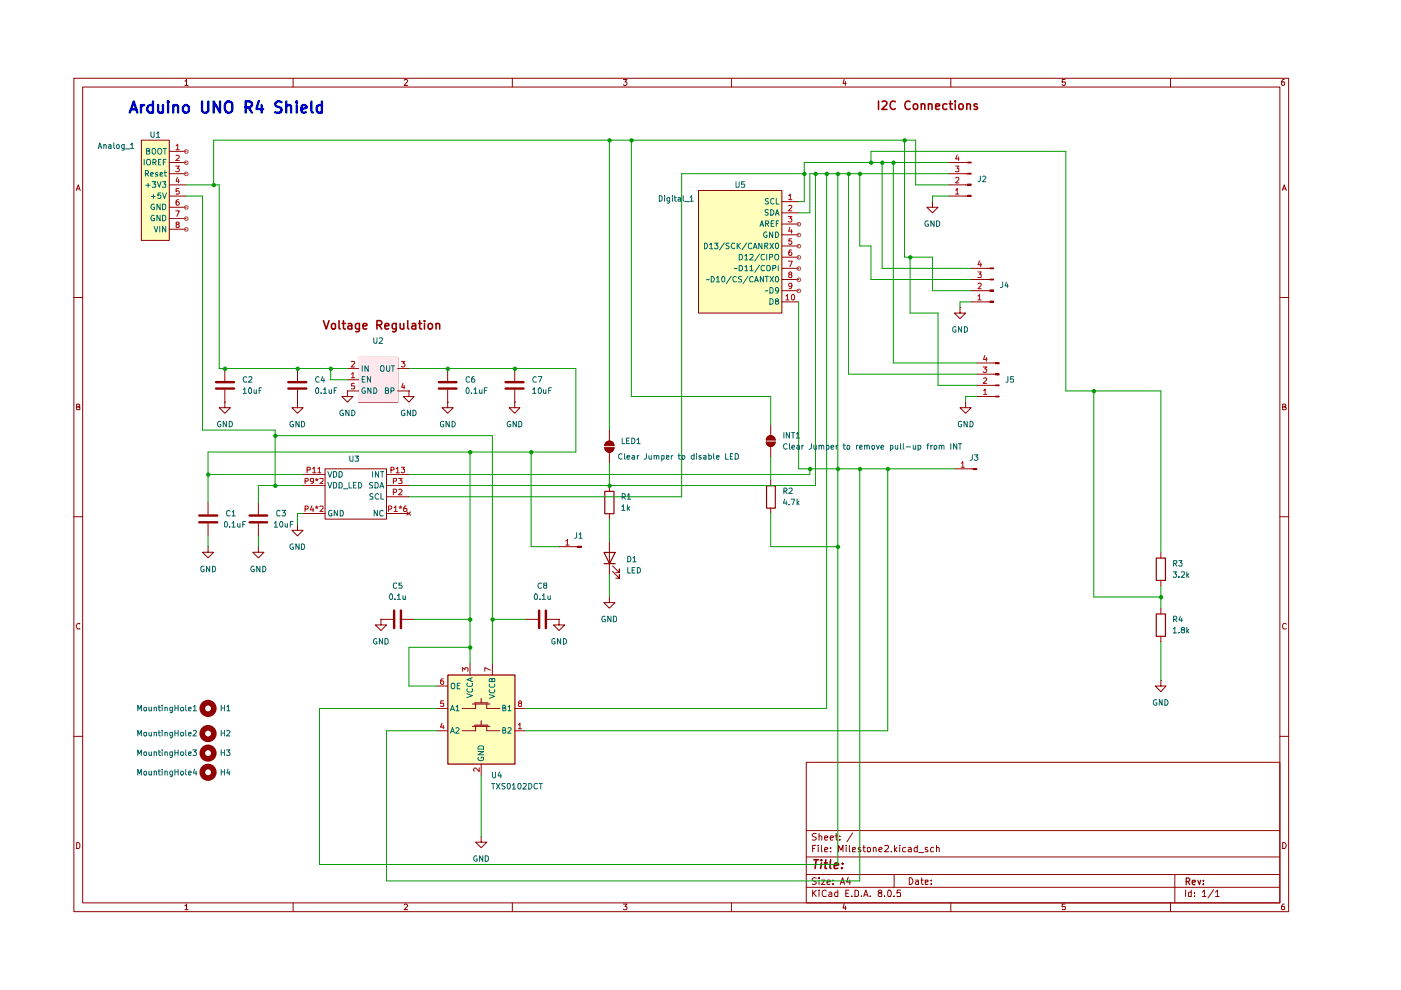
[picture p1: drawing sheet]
<svg xmlns="http://www.w3.org/2000/svg" width="297mm" height="210mm" viewBox="0 0 297 210" stroke-linecap="round" stroke-linejoin="round" font-family="sans-serif">
<g fill="none" stroke="#910000" stroke-width=".21">
<path d="M15.7 16.6h257.5v176.7h-257.5zM17.5 18.5h253.9v172.9h-253.9zM39.2 17.2h.2l.1-.4v1.3M39.2 18.1h.7M62.1 16.6v1.9M85.7 17l.2-.2h.3l.2 .3-.7 1h.7M108.6 16.6v1.9M132.2 16.8h.7l-.4 .6 .4 .1v.4l-.2 .2h-.4l-.1-.2M155.1 16.6v1.9M179 16.8l-.3 .9h.7M179.2 17.3v.8M201.6 16.6v1.9"/>
<path d="M225.8 16.8h-.6v.6h.6l.1 .1-.1 .5-.4 .1-.2-.2M248.2 16.6v1.9M272.3 16.8h-.3a.93 .93 0 0 0-.2 1.2h.5l.1-.5-.1-.1h-.5l-.1 .1M16.2 40.4l.4-1.2 .4 1.2M16.3 40h.5M271.9 40.4l.4-1.2 .4 1.2M272 40h.6M15.7 63.1h1.8M271.4 63.1h1.8M16.3 86.3h.4l.2-.3-.1-.2-.5-.1v1.2h.5l.1-.5-.2-.1M271.9 86.3l.6-.1v-.4l-.6-.1v1.2h.6l.2-.4-.3-.2M15.7 109.6h1.8"/>
<path d="M271.4 109.6h1.8M16.9 132.3l-.1-.1a.66 .66 0 0 0-.6 .4 .66 .66 0 0 0 .2 .7h.5M272.7 132.3l-.4-.1-.4 .3v.6l.2 .2h.6M15.7 156.1h1.8M271.4 156.1h1.8M16.3 178.6h.3l.3 .4v.6l-.3 .3h-.3zM170.9 161.6h100.5v29.8h-100.5zM170.9 176.1h100.5M172.3 179.9h.4M173 179.2h-.7v1.4M173.1 176.8l-.6-.1-.3 .3 .1 .3 .7 .2 .1 .2a.51 .51 0 0 1-.4 .4 .51 .51 0 0 1-.5 0M173.5 179.2v.1"/>
<path d="M173.5 179.7v.9M173.7 177.3l.3-.1 .2 .2v.7M173.7 176.7v1.4M174.2 179.2v1.2l.1 .2M174.8 177.6l.7-.1-.1-.2-.4-.1-.2 .2 .1 .7h.5M176 177.6l.7-.1-.1-.2-.4-.1-.2 .2 .1 .7h.5M176.1 179.7v.2M177 177.2h.6M177.3 176.7v1.2l.3 .2M178.1 178v.1M178.1 177.3v.1M179.4 179.2v.1"/>
<path d="M179.4 179.7v.9M180.1 179.2v1.2l.2 .2M180.8 176.6l-1.2 1.9M182.5 179.7h-.4l-.2 .2 .2 .3 .4 .1v.3h-.6M183 179.7h.5M183.1 179.2v1.2l.1 .2h.3M183.9 179.8l.2-.1h.4v.9l-.6-.1zM185.2 179.8l.2-.1h.3l.1 .9M185.2 179.7v.9M187.5 179.3l.6-.1 .3 .3-.1 .3-.8 .8h.9M189.7 179.2v1.4M190.2 179.7l-.5 .6"/>
<path d="M190.8 179.2v.1M190.8 179.7v.9M192 179.7h-.4a.59 .59 0 0 0-.1 .9h.5M192.6 179.7h.4l.2 .2v.7h-.6v-.4l.6-.2M194.5 179.2v1.4l-.6-.1a.6 .6 0 0 1 .2-.8h.4M196.7 179.7h-.5v.4l.6 .2-.1 .3h-.5M198 179.7h-.5a.59 .59 0 0 0-.1 .9h.6M198.5 179.8l.2-.1h.4v.9M198.5 179.2v1.4M271.9 178.6a.65 .65 0 0 1 .8 .7 .65 .65 0 0 1-.8 .6zM39.2 192h.2l.1-.3v1.2M39.2 192.9h.7"/>
<path d="M62.1 191.4v1.9M85.7 191.9l.2-.2h.3l.2 .2-.7 1h.7M108.6 191.4v1.9M132.2 191.7h.7l-.4 .5 .4 .2v.3l-.1 .2-.6-.1M155.1 191.4v1.9M170.9 188.1h100.5M170.9 185.4h100.5M170.9 181.7h100.5M172.3 188.7v1.4M172.5 189.3l.6 .8M173.1 186.2l-.6-.1-.3 .3 .3 .4 .6 .3a.51 .51 0 0 1-.4 .4 .51 .51 0 0 1-.5 0M173.1 188.7l-.8 .8"/>
<path d="M173.7 188.7v.2M173.7 186.1v.2M173.7 186.6v.9M173.7 189.1v1M174.2 186.6h.7l-.7 .9h.7M174.8 180.2l.7-.2-.1-.3h-.4l-.2 .2 .1 .7h.5M175.2 188.9l-.4-.2-.5 .4 .1 .8 .2 .2 .6-.1M175.3 187l.7-.1-.1-.3h-.5l-.1 .2 .1 .7h.5M175.8 189.2l.4-.1 .2 .3v.7h-.6l-.1-.4 .7-.2M176.1 180.5v.1M176.6 187.4v.1M176.6 186.6v.2"/>
<path d="M177.6 188.7v1.4h-.6v-.9h.6M177.8 180.6v-1.4l.5 1.1 .4-1.1v1.4M178.1 187.5l.5-1.4 .5 1.4M178.3 187.1h.6M179 191.6l-.3 .9h.7M179.2 192.1v.8M179.3 189.4h.5M179.8 186l-.3 1h.8M180 188.7h-.7v1.4h.7M180.2 186.6v.9M180.6 190v.1M180.8 180.2l.6-.2v-.3h-.6v.9h.6"/>
<path d="M181.3 188.7h.3l.4 .4v.6l-.2 .4h-.5zM182.6 190v.1M183.1 190.1l.5-1.4 .5 1.4M183.2 189.7h.7M184.5 190v.1M186.4 180.2l.6-.2-.1-.3h-.5v.7v.2h.5M186.4 189.3l-.2-.3 .2-.3 .5 .1v.3l-.7 .5 .2 .5h.5v-.6l-.2-.2M187.5 190v.1M188.2 189l.3-.3a.78 .78 0 0 1 .6 .6 .78 .78 0 0 1-.3 .8l-.5-.1zM189 180.5v.1M189.6 190v.1M189.6 185.4v2.7"/>
<path d="M189.7 180.1l.5 .5M190.9 188.7h-.7v.7l.1-.2 .5 .1 .1 .7h-.7M192.8 186.1a.72 .72 0 0 1 .8 .7 .72 .72 0 0 1-.8 .7zM194.1 186.6h.5l.1 .9M194.7 186.9h-.4l-.2 .3 .2 .3h.4M194.8 180.8h1M195.2 186.6h.5M195.4 186.1v1.2l.3 .2M196.2 187l.6-.1v-.3h-.6v.9h.6M197.4 187.4v.1M197.4 186.6v.2M201.6 191.4v1.9"/>
<path d="M225.8 191.7h-.6v.6l.6-.1 .1 .2-.1 .5-.6-.1M248.2 191.4v1.9M249.1 185.4v6M251.4 188.7v1.4M252.6 188.7v1.4h-.5l-.1-.8 .2-.2 .4 .1M253.2 190v.1M253.2 189.2v.2M254.9 189.1l.5-.4v1.4M254.9 190.1h.8M257.3 188.6l-1.2 1.8M257.7 189.1l.4-.4v1.4M257.7 190.1h.8"/>
<path d="M272.3 191.7h-.3a.93 .93 0 0 0-.2 1.2h.5l.1-.5-.1-.2h-.5l-.1 .2"/>
</g>
<path d="M251.5 186.9h.5l.3-.3v-.2l-.3-.3h-.5v1.5M251.8 186.9l.5 .7M252.8 187.1l.6-.1v-.4h-.5l-.1 .2 .1 .7h.5M254 186.6l.3 1 .3-1M255.1 187.4v.2M255.1 186.6v.2" fill="none" stroke="#910000" stroke-width=".25"/>
<path d="M172.6 182.3h1M173.1 182.3l-.3 1.8M174.2 182.3v.2M174.2 183l-.2 1.1M174.8 183h.6M175.1 182.3l-.2 1.8h.4M176.1 182.3l-.2 1.6 .3 .2M176.9 183.6l.9-.2-.1-.4h-.7l-.1 .9 .1 .2h.6M178.5 184v.1M178.6 183v.2" fill="none" stroke="#910000" stroke-width=".34"/>
<g fill="#ffb">
<path d="M30 29.7h5.9v21.3h-5.9z"/>
<path d="M94.9 143.1h14.2v18.9h-14.2z"/>
<path d="M148.1 40.4h17.7v26h-17.7z"/>
</g>
<path d="M128.2 94.9a.97 .97 0 0 0 1 1 .97 .97 0 0 0 1-1" fill="none" stroke="#910000" stroke-width=".21"/>
<path d="M128.2 94.9h2a.97 .97 0 0 1-1 1 .97 .97 0 0 1-1-1z" fill="#910000"/>
<path d="M128.2 94.9h1.9M128.2 94.5h1.9M128.2 94.5a.97 .97 0 0 1 1-1 .97 .97 0 0 1 1 1" fill="none" stroke="#910000" stroke-width=".21"/>
<path d="M128.5 93.8a.97 .97 0 0 1 1.1-.2 .97 .97 0 0 1 .6 .9h-2z" fill="#910000"/>
<g fill="none" stroke="#910000" stroke-width=".21">
<path d="M63.1 78.1v2.7M76 75.8h8.3v9.5h-8.3zM94.9 78.1v2.7M109.1 78.1v2.7M63.1 82.6v2.7M73.7 82.9v1.2h1.1l-1.1 1.2-1.2-1.2h1.2M73.7 82.9h.1M86.7 82.9v1.2h1.1l-1.1 1.2-1.2-1.2h1.2M86.7 82.9h.1M94.9 85.3v1.1h1.2l-1.2 1.2-1.2-1.2h1.2M94.9 85.3h.1M94.9 82.6v2.7"/>
<path d="M109.1 85.3v1.1h1.1l-1.1 1.2-1.2-1.2h1.2M109.1 85.3h.1M109.1 82.6v2.7M129.2 91.2v2.3M129.2 95.8v2.4"/>
</g>
<path d="M61.1 82.4h3.8M61.1 81h3.8M93 82.4h3.8M93 81h3.8M107.2 82.4h3.8M107.2 81h3.8" fill="none" stroke="#910000" stroke-width=".51"/>
<path d="M76 75.8h8.3v9.5h-8.3z" fill="#ffe8ed"/>
<g fill="none" stroke="#910000" stroke-width=".21">
<path d="M197.7 42.8v1.1h1.2l-1.2 1.2-1.2-1.2h1.2M197.7 42.8h.1M209.5 56.9h.4M209.5 59.3h.4M209.9 56.8h.8v.2h-.8zM73.7 78.1h2.3M84.3 78.1h2.4M209.5 61.6h.4M209.5 64h.4M68.9 99.4h13.1v10.7h-13.1zM73.7 80.5h2.3M73.7 82.9h2.3"/>
<path d="M84.3 82.9h2.4M44.1 115.9v1.2h1.2l-1.2 1.2-1.2-1.2h1.2M44.1 115.9h.1M54.8 115.9v1.2h1.2l-1.2 1.2-1.2-1.2h1.2M54.8 115.9h.1M63.1 111.3v1.1h1.2l-1.2 1.2-1.2-1.2h1.2M63.1 111.3h.1M64.3 108.9h4.6M64.3 100.6h4.6M64.3 103h4.6M82 108.9h4.7M82 100.6h4.7"/>
<path d="M82 105.3h4.7M82 103h4.7M86.3 108.5l.7 .7M87 108.5l-.7 .7"/>
</g>
<g fill="none" stroke="#006665" stroke-width=".21">
<path d="M76.8 77.6v1.1M77.4 79.8h-.6v1.2h.6M78.1 77.6v1.1l-.7-1.1v1.1M78.6 79.8v1.2l-.7-1.2v1.2M80.7 77.7l.2-.1h.4a.86 .86 0 0 1-.1 1.1l-.5-.1zM82 77.6v.9l.2 .2 .4-.2v-.9M83 77.6h.7M83.3 77.6v1.1M69.5 100l.4 1.2 .5-1.2M70.7 100h.5l.2 .2v.6l-.4 .4h-.3zM71.9 100h.5l.2 .2v.6l-.4 .4h-.3zM76.8 80.4h.4"/>
<path d="M77.4 82.3l-.1-.1a.66 .66 0 0 0-.6 .5 .66 .66 0 0 0 .3 .7l.5-.1v-.4h-.3M78.7 82.2v1.2l-.7-1.2v1.2M79 100v1.2M79.2 82.2a.66 .66 0 0 1 .7 .4 .66 .66 0 0 1-.2 .8h-.5zM80.3 100v1.2l-.7-1.2v1.2M80.7 100h.7M81 100v1.2M81.7 82.8l.6-.1 .1-.2-.3-.3h-.4v1.2h.6l.1-.5-.3-.1M82.9 82.9l.6-.1v-.5l-.6-.1v1.2M69.5 102.3l.4 1.2 .5-1.2M70.4 108.3l-.4-.1-.3 .3v.6l.1 .3h.6v-.5h-.2M70.7 102.3l.5 .1 .2 .2v.6l-.2 .3h-.5z"/>
<path d="M71.5 108.2v1.2l-.6-1.2v1.2M71.9 102.3l.5 .1 .2 .2v.6l-.2 .3h-.5zM72.1 108.2a.66 .66 0 0 1 .7 .4 .66 .66 0 0 1-.2 .8h-.5zM72.8 103.6h.9M74 102.3v1.2h.6M74.9 102.9h.5M75.5 102.3h-.6v1.2h.6M76 102.3a.66 .66 0 0 1 .7 .4 .66 .66 0 0 1-.2 .8h-.5zM79 102.4l-.4-.1-.3 .2 .1 .3 .6 .2v.4l-.7 .1M79.1 104.7h-.6v.5l.5 .1 .1 .4-.1 .1h-.6M79.5 102.3l.5 .1 .2 .2v.6l-.2 .3h-.5zM80 108.2v1.2l-.7-1.2v1.2"/>
<path d="M80.3 104.8l-.3-.2a.67 .67 0 0 0-.5 .6 .67 .67 0 0 0 .3 .6l.5-.1M80.5 103.5l.4-1.2 .5 1.2M80.7 103.1h.5M80.8 104.6v1.2h.6M81.2 108.4l-.3-.2-.4 .3v.6l.2 .3 .5-.1"/>
</g>
<g fill="none" stroke="#b90000" stroke-width=".21">
<path d="M74.5 79.3l.3-.3v1.1M74.5 76.7l.6-.1 .1 .4-.8 .8h.8M85.1 76.6h.8l-.5 .4 .4 .1 .1 .5-.3 .2h-.3l-.2-.2M65.1 99.7l.7-.1v-.5h-.7v1.1M66.3 99.4l.3-.3v1.1M67.4 99.4l.3-.3v1.1M74.5 80.1h.7M75.1 81.3h-.5l-.1 .6 .6-.1v.7l-.6-.1M82.9 99.7l.6-.1 .1-.4-.2-.1h-.5v1.1M84 99.4l.3-.3v1.1M85.1 99.1h.7l-.4 .4 .4 .1v.5l-.2 .1h-.3l-.2-.1M85.4 81.3l-.2 .8h.7"/>
<path d="M85.7 81.7v.8M64.7 107.9h.6v-.5l-.6-.1v1.2M64.7 102l.6-.1v-.5h-.6v1.1M66.1 107.3l-.3 .8h.7M66.3 100.2h.7M66.4 107.7v.8M66.5 101.9l-.1 .2h-.4l-.2-.2v-.3l.2-.2 .5 .1v.8l-.2 .2h-.3M66.9 107.4l.2 .2 .4-.2M66.9 101.6h.6M67 107.8l.1-.2 .2 .2M67 101.9l.1-.2 .2 .2M67.1 101.4v.3"/>
<path d="M67.1 107.3v.3M67.4 100.2h.7M67.8 107.4l.2-.1h.3l.2 .1v.4l-.7 .7h.7M67.8 101.5h.7v.4l-.7 .6h.7M82.4 107.9h.5l.2-.1v-.4l-.2-.1h-.5v1.2M83.4 104.4h.5l.2-.2v-.3l-.2-.2h-.5v1.2M83.4 102l.7-.1v-.4l-.7-.1v1.1M83.6 107.6l.3-.3v1.2M83.6 108.5h.6M84 100.2h.7M84.5 101.4h.8l-.5 .5h.4l.1 .5-.2 .1-.6-.1M84.6 107.4l.3 .2 .3-.2"/>
<path d="M84.6 103.9l.4-.2 .3 .4-.8 .8h.8M84.8 107.8l.1-.2 .2 .2M84.9 107.3v.3M86.1 107.3l-.3 .1-.2 .2v.8l.5 .1 .2-.2v-.4l-.2-.1h-.4l-.1 .1"/>
</g>
<path d="M209.9 56.8h.8v.2h-.8z" fill="#910000"/>
<path d="M209.9 59.2h.8v.2h-.8z" fill="none" stroke="#910000" stroke-width=".21"/>
<path d="M209.9 59.2h.8v.2h-.8z" fill="#910000"/>
<path d="M209.9 61.5h.8v.2h-.8z" fill="none" stroke="#910000" stroke-width=".21"/>
<path d="M209.9 61.5h.8v.2h-.8z" fill="#910000"/>
<path d="M209.9 63.8h.8v.3h-.8z" fill="none" stroke="#910000" stroke-width=".21"/>
<path d="M209.9 63.8h.8v.3h-.8z" fill="#910000"/>
<path d="M204.7 34.5h.4M204.7 36.8h.4M204.7 39.2h.4M205.1 34.4h.8v.1h-.8zM204.7 41.6h.4M205.9 59.3h3.6M205.9 56.9h3.6M203.5 65.2v1.2h1.2l-1.2 1.2-1.1-1.2h1.1M203.5 65.2h.1M205.9 64h3.6M205.9 61.6h3.6" fill="none" stroke="#910000" stroke-width=".21"/>
<path d="M207.3 57.7h.7l-.3 .5 .3 .1v.5h-.7M207.7 55.3l-.4 .8h.8M207.9 55.7v.9M207.3 62.7h.2l.2-.3v1.2M207.3 60.2l.2-.2h.4l.1 .2v.3l-.7 .7h.7M207.3 63.6h.7" fill="none" stroke="#b90000" stroke-width=".21"/>
<path d="M205.1 34.4h.8v.1h-.8z" fill="#910000"/>
<path d="M205.1 36.7h.8v.2h-.8z" fill="none" stroke="#910000" stroke-width=".21"/>
<path d="M205.1 36.7h.8v.2h-.8z" fill="#910000"/>
<path d="M205.1 39h.8v.3h-.8z" fill="none" stroke="#910000" stroke-width=".21"/>
<path d="M205.1 39h.8v.3h-.8z" fill="#910000"/>
<path d="M205.1 41.4h.8v.3h-.8z" fill="none" stroke="#910000" stroke-width=".21"/>
<path d="M205.1 41.4h.8v.3h-.8z" fill="#910000"/>
<path d="M201.2 39.2h3.5M201.2 36.8h3.5M201.2 34.5h3.5M201.2 41.6h3.5M210.7 77h.4M210.7 79.3h.4M211.1 76.9h.7v.2h-.7zM210.7 81.7h.4M210.7 84.1h.4" fill="none" stroke="#910000" stroke-width=".21"/>
<path d="M202.6 37.8l.2-.2h.3l.2 .2v.3l-.7 .7h.7M202.6 35.2h.7l-.4 .5 .4 .1v.5h-.7M202.9 32.9l-.3 .8h.8M203.2 33.3v.7M202.6 40.3h.2l.1-.3v1.1M202.6 41.1h.7" fill="none" stroke="#b90000" stroke-width=".21"/>
<path d="M211.1 76.9h.7v.2h-.7z" fill="#910000"/>
<path d="M211.1 79.2h.7v.3h-.7z" fill="none" stroke="#910000" stroke-width=".21"/>
<path d="M211.1 79.2h.7v.3h-.7z" fill="#910000"/>
<path d="M211.1 81.6h.7v.2h-.7z" fill="none" stroke="#910000" stroke-width=".21"/>
<path d="M211.1 81.6h.7v.2h-.7z" fill="#910000"/>
<path d="M211.1 84h.7v.2h-.7z" fill="none" stroke="#910000" stroke-width=".21"/>
<path d="M211.1 84h.7v.2h-.7z" fill="#910000"/>
<path d="M207.1 79.3h3.6M207.1 77h3.6M162.5 93.7a.93 .93 0 0 0 .9 1 .93 .93 0 0 0 .9-1M207.1 84.1h3.6M207.1 81.7h3.6M80.8 131.3v1.2h1.2l-1.2 1.2-1.2-1.2h1.2M80.8 131.3h.1M102 177.4v1.2h1.2l-1.2 1.1-1.2-1.1h1.2M102 177.4h.1" fill="none" stroke="#910000" stroke-width=".21"/>
<path d="M208.4 77.8h.8l-.4 .4 .4 .3-.1 .4-.5 .1-.2-.2M208.8 75.4l-.3 .8h.8M209.1 75.8v.8M208.5 82.8l.4-.3v1.2M208.5 80.3l.5-.2 .2 .3-.8 .9h.8M208.5 83.7h.7" fill="none" stroke="#b90000" stroke-width=".21"/>
<g fill="none" stroke="#910000" stroke-width="1.2">
<circle cx="44.1" cy="150.2" r="1.23"/>
<circle cx="44.1" cy="159.7" r="1.23"/>
<circle cx="44.1" cy="155.5" r="1.23"/>
<circle cx="44.1" cy="163.7" r="1.23"/>
</g>
<path d="M162.5 93.7h1.8a.93 .93 0 0 1-.9 1 .93 .93 0 0 1-.9-1z" fill="#910000"/>
<path d="M162.5 93.7h1.8M162.7 92.6a.93 .93 0 0 1 1.1-.2 .93 .93 0 0 1 .5 .9h-1.8z" fill="none" stroke="#910000" stroke-width=".21"/>
<path d="M162.7 92.6a.93 .93 0 0 1 1.1-.2 .93 .93 0 0 1 .5 .9h-1.8z" fill="#910000"/>
<g fill="none" stroke="#910000" stroke-width=".21">
<path d="M30 29.7h5.9v21.3h-5.9zM35.9 32.1h3.6M35.9 34.5h3.6M35.9 36.8h3.6M35.9 39.2h3.6M35.9 41.6h3.6M35.9 43.9h3.6M35.9 46.3h3.6M35.9 48.6h3.6M47.7 78.1v2.7M47.7 85.3v1.1h1.2l-1.2 1.2-1.2-1.2h1.2M47.7 85.3h.1"/>
<path d="M47.7 82.6v2.7M63.1 85.3v1.1h1.2l-1.2 1.2-1.2-1.2h1.2M63.1 85.3h.1M163.4 90v2.4M163.4 94.7v2.3M44.1 106.5v2.6M44.1 111v2.6M54.8 106.5v2.6M54.8 111v2.6M122.1 115.9h.3M122.4 115.8h.9v.3h-.9zM163.4 101.8v1.2"/>
<path d="M163.4 107.7v1.2M80.8 131.3h2.5M85.3 131.3h2.5"/>
</g>
<g fill="none" stroke="#006665" stroke-width=".21">
<path d="M30.6 33.8v1.2M30.8 36.8l.6-.1v-.5h-.6v1.1M30.9 39.3h.9M31.1 32h.5l.1-.3-.1-.2h-.5v1.2h.5l.1-.2v-.3l-.2-.2M31.1 36.8l.4 .5M31.2 33.9h.5a.87 .87 0 0 1 0 1.1h-.5a.87 .87 0 0 1 0-1.1zM31.4 38.9v.8M31.9 37l.6-.2-.2-.2-.4 .1v.5l.1 .1h.4M32.3 31.7l.1-.2h.5a.86 .86 0 0 1-.1 1.2l-.5-.2zM32.3 38.5h.7l-.4 .5h.3l.1 .2-.1 .5-.6-.1M32.4 34.5h.5l.2-.5-.2-.2h-.5v1.2M32.7 34.5l.4 .5"/>
<path d="M33.4 38.5l.4 1.2 .3-1.2M33.4 36.7l-.3-.1-.2 .1 .2 .3h.3v.3h-.5M33.6 31.5h.5a.77 .77 0 0 1-.1 1.2l-.4-.1a.87 .87 0 0 1 0-1.1zM33.6 34.4h.4M34 37l.5-.2v-.1h-.5v.6h.5M34.1 33.8h-.5v1.2h.5M34.5 38.5h.6l-.3 .5 .3 .1v.5h-.6M34.6 31.5h.7M34.6 34.4h.5M34.8 36.6h.5M35 36.2v1l.1 .1h.2M35 31.5v1.2"/>
<path d="M35.2 33.8h-.6v1.2M32.1 41.7h.8M32.5 41.2v.9M32.7 43.3h-.3a.61 .61 0 0 0-.4 .6 .61 .61 0 0 0 .5 .5h.3v-.5h-.3M32.7 45.7l-.3-.1a.61 .61 0 0 0-.4 .7 .61 .61 0 0 0 .5 .5l.3-.1v-.4h-.3M32.7 48l.4 1.2 .3-1.2M33.9 48v1.2M34 43.3v1.1l-.7-1.1v1.1M34 45.6v1.2l-.7-1.2v1.2M34.1 40.9h-.6l-.1 .6 .2-.2h.4l.1 .2v.5h-.7M34.5 40.9l.4 1.2 .4-1.2M34.5 43.3h.3l.3 .2v.7l-.3 .2h-.3z"/>
<path d="M34.5 45.6h.3l.3 .3v.7l-.3 .2h-.3zM35.1 48v1.2l-.6-1.2v1.2"/>
</g>
<path d="M37.3 35.2h.7l-.4 .5 .4 .2v.3l-.2 .2-.5-.1M37.3 30.9l.4-.3v1.1M37.3 33l.5-.1 .2 .4-.7 .7h.7M37.3 31.7h.7M37.6 37.6l-.3 .8h.7M37.8 38v.8M37.9 40h-.6v.6l.5-.1 .2 .1v.4l-.2 .1h-.5M37.3 44.7h.7l-.5 1.2M37.5 47.6l-.2-.1v-.3h.6v.3l-.6 .2v.5l.2 .1 .4-.1 .1-.2-.2-.4M37.8 42.3l-.5 .3v.8h.6l.1-.4-.2-.2h-.3l-.2 .2" fill="none" stroke="#b90000" stroke-width=".21"/>
<path d="M45.8 82.4h3.8M45.8 81h3.8M42.2 110.7h3.9M42.2 109.3h3.9M52.9 110.7h3.7M52.9 109.3h3.7M83.6 129.5v3.7M85 129.5v3.7" fill="none" stroke="#910000" stroke-width=".51"/>
<path d="M162.5 103h1.9v4.7h-1.9z" fill="none" stroke="#910000" stroke-width=".25"/>
<path d="M122.4 115.8h.9v.3h-.9z" fill="#910000"/>
<g fill="none" stroke="#910000" stroke-width=".21">
<path d="M204.7 85.3v1.1h1.2l-1.2 1.2-1.2-1.2h1.2M204.7 85.3h.1M205.9 99.4h.4M206.3 99.3h.8v.3h-.8zM118.5 115.9h3.6M129.2 103v1.1M129.2 108.9v1.2M129.2 114.8v7M129.9 120l1.4 1.4v-.8v.8h-.7M111.4 131.3h2.6M115.9 131.3h2.6M118.5 131.3v1.2h1.2l-1.2 1.2-1.2-1.2h1.2"/>
<path d="M118.5 131.3h.1M129.2 126.6v1.2h1.2l-1.2 1.1-1.2-1.1h1.2M129.2 126.6h.1M129.9 121.2l1.4 1.4v-.8v.8h-.7M246.1 128.9v1.2M246.1 134.9v1.2M92.5 154.9h2.4M92.5 150.2h2.4M92.5 145.5h2.4M99.7 140.7v2.4M100.2 154h3.7M100.2 149.3h3.7"/>
<path d="M100.6 153.8h2.9M100.6 149h2.9M100.8 154v.9h-2.8M100.8 149.3v.9h-2.8M102 148.1v.9M102 152.8v1M103.2 154v.9h2.8M103.2 149.3v.9h2.8M104.4 140.7v2.4M109.1 154.9h2.3M109.1 150.2h2.3M246.1 144.3v1.2h1.1l-1.1 1.1-1.2-1.1h1.2"/>
<path d="M246.1 144.3h.1M102 162v2.3"/>
</g>
<path d="M120 114.7l.3-.3v1.2M120 115.6h.6M93.7 153.3l-.3 .9h.7M94 143.9l-.4 .1a.82 .82 0 0 0 0 1.1l.5-.2v-.5h-.5l-.2 .2M94 153.8v.7M94.1 148.6h-.6l-.1 .6 .6-.1 .1 .6h-.7M98 142.3v-.7l.6 .4 .1-.4h.4l.1 .1-.1 .6M104 142.1l-1.2-.5v.7M109.9 153.7h.2l.1-.4v1.2M109.9 154.5h.7M110.2 149.1l-.3-.3 .3-.2h.2l.2 .4-.4 .1-.3 .3 .2 .4 .5-.1v-.4l-.2-.2M101.6 162.8v.8l-.8-.8-.4 .3 .2 .4" fill="none" stroke="#b90000" stroke-width=".21"/>
<path d="M128.1 117.1h2.3l-1.2 2.4zM128.1 119.5h2.3M128.2 104.2h2v4.7h-2zM245.2 130.2h1.9v4.7h-1.9zM95 143.1h14.2v18.9h-14.2z" fill="none" stroke="#910000" stroke-width=".25"/>
<g fill="none" stroke="#006665" stroke-width=".21">
<path d="M95.5 155.4l.4-1.1 .5 1.1M95.5 150.7l.4-1.2 .5 1.2M95.7 145l.1-.1h.5a.86 .86 0 0 1-.1 1.1l-.5-.1zM95.7 155.1h.5M95.7 150.4h.5M96.7 154.4l.4-.1 .3 .3-.8 .8h.8M96.7 149.9l.3-.4v1.2M96.7 150.7h.7M96.9 145.4h.5M97.5 144.9h-.6v1.1h.6M99 147.1l1.2 .4-1.2 .4M99.1 146l-.1 .4 .3 .3h.6l.3-.1-.1-.6"/>
<path d="M99.1 144.9l-.1 .3 .3 .3h.6l.3-.1-.1-.5M99.8 143.8v.6M100.2 143.7l-1.2 .4 1.2 .4M101.3 159.3h1.2l-1.2 .7h1.2M101.4 158.3l.3-.1h.6l.2 .1v.5h-1.2zM103.7 147.2l1.2 .5-1.2 .4M103.8 146.2a.45 .45 0 0 0 .2 .7h.6a.45 .45 0 0 0 .2-.7M103.8 145a.45 .45 0 0 0 .2 .7h.6a.45 .45 0 0 0 .2-.7M104.3 144.1l.1-.3h.4l.1 .2v.5h-1.2l.1-.6 .3-.1 .2 .3v.4M106.6 154.9l.5-.1v-.5h-.5v1.1h.4l.3-.4-.4-.1M106.6 150.1l.5-.1v-.4l-.5-.1v1.2h.5l.2-.3-.4-.3M107.7 154.4l.4-.1 .3 .3-.8 .8h.8"/>
<path d="M107.7 149.9l.3-.4v1.2M107.7 150.7h.7M101.4 160.6l-.1 .1a.66 .66 0 0 0 .5 .6 .66 .66 0 0 0 .7-.3l-.1-.5h-.4v.3"/>
</g>
<path d="M114.3 129.5v3.7M115.7 129.5v3.7" fill="none" stroke="#910000" stroke-width=".51"/>
<path d="M206.3 99.3h.8v.3h-.8z" fill="#910000"/>
<g fill="none" stroke="#910000" stroke-width=".21">
<path d="M148.1 40.4h17.7v26h-17.7zM165.8 42.8h3.5M165.8 45.1h3.5M165.8 47.5h3.5M165.8 49.8h3.5M165.8 52.2h3.5M165.8 54.5h3.5M165.8 56.9h3.5M165.8 59.3h3.5M165.8 64h3.5M165.8 61.6h3.5M202.4 99.4h3.5"/>
<path d="M246.1 117.1v1.2M246.1 123v1.2"/>
</g>
<g fill="none" stroke="#b90000" stroke-width=".21">
<path d="M167.1 45.9h.8l-.4 .4 .3 .1v.6h-.7M167.1 55.4h.9l-.5 1.2M167.2 41.5l.4-.4v1.2M167.2 43.6l.4-.1 .3 .4-.8 .8h.8M167.2 42.3h.7M167.5 48.2l-.3 .8h.8M167.5 58.2h-.2a.31 .31 0 0 1 .1-.5 .31 .31 0 0 1 .4 .1v.4h-.3l-.3 .2 .1 .4h.5l.1-.4-.3-.2M167.8 50.6h-.5l-.1 .5h.6v.6l-.4 .1-.2-.2M167.8 53h-.3l-.2 .3v.8h.5l.1-.4a.35 .35 0 0 0-.3-.3 .35 .35 0 0 0-.4 .3M167.8 48.7v.7M166.6 62.7h.2l.2-.3v1.2M166.6 63.6h.7"/>
<path d="M167.9 60.5a.35 .35 0 0 1-.3 .3 .35 .35 0 0 1-.4-.3l.1-.4h.5v.9l-.2 .2h-.3M168.1 62.4a.71 .71 0 0 1 .2 1.2h-.3l-.2-.2v-.7zM203.8 98.2l.3-.3v1.2M203.8 99.1h.7"/>
</g>
<path d="M245.2 118.3h1.9v4.8h-1.9z" fill="none" stroke="#910000" stroke-width=".25"/>
<g fill="none" stroke="#006665" stroke-width=".21">
<path d="M149.4 51.6h.4a.66 .66 0 0 1 .2 .7 .66 .66 0 0 1-.6 .4zM150.4 59.3l-.6 .1M150.5 51.9l.3-.3v1.1M150.5 52.7h.6M150.8 58.6a.66 .66 0 0 1 .6 .4 .66 .66 0 0 1-.2 .8h-.4zM151.5 51.6h.7l-.4 .4 .4 .2-.1 .5h-.5l-.1-.1M151.9 58.9l.3-.3v1.2M151.9 59.8h.7M153.2 58.7l.2-.1 .3 .2v.8l-.2 .2h-.3l-.2-.4zM153.6 51.5l-1 1.5M154.6 51.6h-.6v.5l.5 .1 .1 .3-.3 .2h-.4M155 58.6l-1 1.5"/>
<path d="M155.8 51.6h-.5a.67 .67 0 0 0-.3 .6 .67 .67 0 0 0 .5 .5l.3-.1M156.1 58.8l-.2-.2a.67 .67 0 0 0-.5 .5 .67 .67 0 0 0 .2 .7l.5-.1M156.3 56.9l-.6 .1M156.3 51.6v1.1M156.5 52.1l.5 .6M156.7 53.9h.5l.2 .3v.6l-.3 .3h-.4zM156.7 56.3h.5l.2 .3v.5l-.2 .3h-.5zM157 51.6l-.7 .6M157.2 58.7l-.4-.1-.3 .2 .1 .3 .6 .3v.3l-.7 .1M157.9 54.3l.3-.4v1.2M157.9 56.6l.3-.3v1.1M157.9 55.1h.6"/>
<path d="M157.9 57.4h.6M158.3 51.5l-1 1.5M158.6 58.6l-1 1.5M159 54l.5-.1 .2 .4-.8 .8h.8M159 56.6l.3-.3v1.1M159 57.4h.7M159.3 51.6h-.5l-.1 .2v.8l.3 .1 .3-.1M159.7 52.7l.4-1.1 .4 1.1M159.7 58.8l-.3-.2a.67 .67 0 0 0-.5 .5 .67 .67 0 0 0 .3 .7l.5-.1M159.9 52.4h.5M160 59.8l.4-1.2 .4 1.2M160.1 59.4h.6"/>
<path d="M161 53.8l-1 1.6M161 56.2l-1 1.5M161.1 48l.4-1.2 .4 1.2M161.2 47.7h.6M161.5 51.6v1.1l-.6-1.1v1.1M161.9 58.6v1.2l-.7-1.2v1.2M162.1 54l-.6-.1-.1 .3 .1 .7 .2 .2 .4-.2M162.1 56.4l-.6-.1-.1 .3v.5l.1 .3 .6-.1M162.1 52.2l.6-.1v-.5h-.6v1.1M162.2 58.6h.7M162.3 47.4h.6v-.5l-.6-.1v1.2M162.4 52.2l.4 .5"/>
<path d="M162.6 49.2h-.5a.67 .67 0 0 0-.2 .7 .67 .67 0 0 0 .5 .5l.2-.2v-.3h-.2M162.6 47.4l.4 .6M162.6 53.9v1.2M162.6 58.6v1.2M162.7 56.3h.5l.1 .3-.1 .8h-.5l-.1-.2v-.7zM162.9 42.2l-.4-.1-.3 .2 .3 .4 .4 .1v.4h-.7M162.9 44.5h-.7v.4l.7 .4-.3 .3h-.4M163.2 54.5l.5-.1v-.5h-.5v1.2M163.2 51.6l.8 1.1M163.2 58.6l.8 1.2M163.4 44.4a.6 .6 0 0 1 .7 .6 .6 .6 0 0 1-.7 .6zM163.5 47.4h.4"/>
<path d="M163.8 49.2v1.2l-.6-1.2v1.2M163.8 56.9l.6-.1v-.5h-.6v1.1M164 51.6l-.8 1.1M164 58.6l-.8 1.2M164.1 42.2a.45 .45 0 0 0-.7 .1v.7a.45 .45 0 0 0 .7 .2M164.1 46.8h-.6v1.2h.6M164.4 45.6l.4-1.2 .4 1.2M164.4 49.2h.4a.66 .66 0 0 1 .3 .7 .66 .66 0 0 1-.7 .5zM164.4 51.7l.2-.1a.6 .6 0 0 1 .6 .4 .6 .6 0 0 1-.3 .7h-.2l-.3-.2zM164.4 53.9h.5a.77 .77 0 0 1-.1 1.2l-.4-.1a.87 .87 0 0 1 0-1.1zM164.4 58.8l.3-.2a.71 .71 0 0 1 .2 1.2h-.3l-.2-.2zM164.5 45.3h.6"/>
<path d="M164.6 42.1v1.2h.6M164.6 47.4h.3M165 56.3v1.1M165.1 46.8h-.5v1.2M162.8 61.6l-.6 .1M163.2 63.3h.4l.3 .4v.6l-.3 .2h-.4zM163.2 61h.4l.3 .3v.6l-.2 .2h-.5zM164.6 63.8h-.2l.2-.5h.2l.3 .3-.2 .2h-.3l-.2 .2v.4l.2 .1 .4-.1 .1-.1-.3-.5M165.1 61.5l-.3 .2-.4-.1v-.5l.4-.1a.81 .81 0 0 1 0 1.1h-.3"/>
</g>
<g fill="none" stroke="#090" stroke-width=".21">
<path d="M39.5 39.2h7v38.9h27.2M45.3 39.2v-9.5h148.8v9.5h7.1M129.2 29.7v61.5M133.9 29.7v54.4h29.5v5.9M170.5 36.8h-26v68.5h-57.8M172.9 36.8v66.2h-86.2M175.3 36.8v113.4h-63.9M177.6 36.8v146.5h-109.9v-33.1h24.8M179.9 36.8v42.5h27.2M182.3 36.8v15.4h2.4v7.1h21.2M184.7 34.5v-2.4h41.3v50.8h20.1v34.2M187 34.5v22.4h18.9"/>
<path d="M189.4 34.5v42.5h17.7M191.8 29.7v24.8h5.9v7.1h8.2M201.2 36.8h-29.5v8.3h-2.4M201.2 34.5h-30.7v8.3h-1.2M39.5 41.6h3.4v49.6h15.4v11.8M193 54.5v11.9h5.9v15.3h8.2M201.2 41.6h-3.5v1.2M70.1 78.1v2.4h3.6M86.7 78.1h35.4v17.7h-78v10.7M169.3 64v35.4h33.1M205.9 64h-2.4v1.2M58.3 92.4h46.1v48.3"/>
<path d="M99.7 95.8v44.9M112.6 95.8v20.1h5.9M129.2 98.2v4.8M163.4 97v4.8M171.7 99.4v1.2h-85M182.3 99.4v87.4h-100.3v-31.9h10.5M188.2 99.4v55.5h-76.8M207.1 84.1h-2.4v1.2M231.9 82.9v43.7h14.2M44.1 113.6v2.3M44.1 100.6h20.2M54.8 113.6v2.3"/>
<path d="M64.3 103h-9.5v3.5M64.3 108.9h-1.2v2.4M129.2 110.1v4.7M163.4 108.9v7h14.2M87.8 131.3h11.9M99.7 137.2h-13v8.3h5.8M104.4 131.3h7M129.2 121.8v4.8M246.1 124.2v4.7M246.1 136.1v8.2M102 164.3v13.1"/>
</g>
<g fill="none" stroke="#9b0000" stroke-width=".34">
<path d="M186.3 21.4v1.8M187 21.6l.7-.2 .3 .2v.3l-1.1 1.3h1.1M189.8 21.6a.71 .71 0 0 0-.9 0 .71 .71 0 0 0-.2 .8 .67 .67 0 0 0 .4 .7 .67 .67 0 0 0 .7-.1M193 21.6a.71 .71 0 0 0-.9 0 .71 .71 0 0 0-.2 .8 .67 .67 0 0 0 .3 .7 .67 .67 0 0 0 .8-.1M193.7 22.2l.3-.2 .5 .2 .1 .7-.2 .2-.4 .1-.3-.2zM195.3 22.2l.3-.2 .4 .1 .1 1.1M195.3 22v1.2M196.8 22.2l.3-.2 .4 .1 .1 1.1M196.8 22v1.2M198.4 22.6l.8-.2-.1-.3-.5-.1-.2 .3 .1 .8h.6M200.7 22.1l-.5-.1-.3 .4v.5l.2 .2h.6M201.3 22h.6"/>
<path d="M201.5 21.4v1.5l.4 .3M202.5 21.4v.2M202.5 22v1.2M203.5 22.1l.4-.1 .3 .4v.5l-.3 .3-.4-.1-.2-.2v-.5zM205 22.2l.2-.2 .5 .1v1.1M205 22v1.2M207.2 22.1l-.4-.1-.3 .3 .1 .2 .6 .2v.4h-.7M68.6 68l.6 1.8 .6-1.8M70.4 68.7l.2-.1 .5 .1-.1 1-.4 .1-.2-.2zM71.9 68v1.5l.2 .3M72.6 68.6h.6M72.8 68v1.5l.4 .3"/>
<path d="M73.8 68.7h.7l.1 1.1M74.6 69l-.6 .1a.35 .35 0 0 0-.3 .3 .35 .35 0 0 0 .3 .4l.6-.1M76.2 68.6v1.4l-.3 .4-.5-.1M76.2 68.7l-.5-.1-.3 .3v.5l.1 .3h.7M77 69.2l.8-.2-.1-.3-.5-.1-.2 .2v.9h.7M79.9 68.9l.9-.1 .1-.2v-.4l-.3-.2h-.7v1.8M80.3 68.9l.6 .9M81.6 69.2l.9-.2-.1-.3-.5-.1-.3 .2 .1 .9h.7M84 68.6v1.4l-.3 .4-.5-.1M84 68.7l-.5-.1-.4 .3v.5l.2 .3h.7M84.8 68.6l.1 1.1 .4 .1 .3-.2M85.6 68.6v1.2"/>
<path d="M86.4 68v1.5l.3 .3M87.4 68.7h.7v1.1M88.1 69l-.6 .1a.35 .35 0 0 0-.2 .3 .35 .35 0 0 0 .2 .4l.6-.1M88.7 68.6h.7M89 68v1.5l.4 .3M90 68v.2M90 68.6v1.2M90.8 68.7l.3-.1 .5 .1 .1 .7-.2 .3-.4 .1-.3-.2zM92.5 68.7l.2-.1 .4 .1 .1 1.1M92.5 68.6v1.2"/>
</g>
<g fill="none" stroke="#0000ca" stroke-width=".51">
<path d="M27.5 23.9l.9-2.4 .7 2.4M27.8 23.2h1.1M29.9 22.3v1.6M30.6 22.3l-.5 .1-.2 .4M32.4 22.4l-.2-.1a.84 .84 0 0 0-1 .5v.7l.2 .1a.74 .74 0 0 0 1 .2M32.4 21.5v2.4M33.5 22.3v1.2a.6 .6 0 0 0 1 .3v-.2M34.5 22.3v1.6M35.6 21.5v.3M35.6 22.3v1.6M36.7 22.5a.57 .57 0 0 1 .6-.3 .57 .57 0 0 1 .5 .4v1.3M36.7 22.3v1.6"/>
<path d="M39 22.4a.59 .59 0 0 1 .6-.1 .59 .59 0 0 1 .4 .5v.7a.67 .67 0 0 1-.6 .4 .67 .67 0 0 1-.6-.4v-.7zM42.8 21.5v2l.5 .4h.5l.4-.4v-2M46.7 21.5v2.4l-1.4-2.4v2.4M47.8 21.8l.5-.3h.4l.5 .3a1.94 1.94 0 0 1-.3 2 .84 .84 0 0 1-1.2-.7v-.8zM52.1 22.8h.9a.68 .68 0 0 0 .4-.7 .68 .68 0 0 0-.4-.6h-.9v2.4M52.7 22.8l.7 1.1M54.9 21.4l-.5 1.7h1.4M55.5 22.3v1.6M59.7 21.7a.89 .89 0 0 0-1.4 .2 1.03 1.03 0 0 0 1.2 1 .61 .61 0 0 1-.2 1l-1-.1M60.7 22.5a.57 .57 0 0 1 .5-.3 .57 .57 0 0 1 .5 .4v1.3M60.7 21.5v2.4M62.9 21.5l-.2 .2 .2 .1v-.3v.3"/>
<path d="M62.9 22.3v1.6M63.9 23.1l1.1-.2v-.3l-.3-.3-.7 .1-.1 1.1 .1 .3 .3 .1 .6-.1M66 21.5v2l.1 .3 .3 .1M68.2 22.4l-.1-.1a.84 .84 0 0 0-1 .5v.7l.3 .3h.8M68.2 21.5v2.4"/>
</g>
<g fill="#090">
<circle cx="129.2" cy="29.8" r=".47"/>
<circle cx="133.9" cy="29.8" r=".47"/>
<circle cx="95" cy="78.2" r=".47"/>
<circle cx="109.2" cy="78.2" r=".47"/>
<circle cx="189.4" cy="34.5" r=".47"/>
<circle cx="191.8" cy="29.8" r=".47"/>
<circle cx="187.1" cy="34.5" r=".47"/>
<circle cx="99.7" cy="131.4" r=".47"/>
<circle cx="99.7" cy="137.3" r=".47"/>
<circle cx="104.4" cy="131.4" r=".47"/>
<circle cx="177.7" cy="116" r=".47"/>
<circle cx="188.3" cy="99.4" r=".47"/>
<circle cx="193" cy="54.6" r=".47"/>
<circle cx="177.7" cy="99.4" r=".47"/>
<circle cx="58.4" cy="103" r=".47"/>
<circle cx="45.3" cy="39.2" r=".47"/>
<circle cx="58.4" cy="92.4" r=".47"/>
<circle cx="70.1" cy="78.2" r=".47"/>
<circle cx="44.2" cy="100.6" r=".47"/>
<circle cx="63.1" cy="78.2" r=".47"/>
<circle cx="47.7" cy="78.2" r=".47"/>
<circle cx="99.7" cy="95.9" r=".47"/>
<circle cx="112.6" cy="95.9" r=".47"/>
<circle cx="129.2" cy="103" r=".47"/>
<circle cx="246.2" cy="126.6" r=".47"/>
<circle cx="182.3" cy="99.4" r=".47"/>
<circle cx="171.7" cy="99.4" r=".47"/>
<circle cx="231.9" cy="82.9" r=".47"/>
<circle cx="177.7" cy="36.9" r=".47"/>
<circle cx="182.3" cy="36.9" r=".47"/>
<circle cx="184.7" cy="34.5" r=".47"/>
<circle cx="180" cy="36.9" r=".47"/>
<circle cx="175.3" cy="36.9" r=".47"/>
<circle cx="172.9" cy="36.9" r=".47"/>
<circle cx="170.6" cy="36.9" r=".47"/>
</g>
<g fill="none" stroke="#006665" stroke-width=".21">
<path d="M20.8 31.5l.4-1.2 .4 1.2M20.9 31.2h.6M22 30.8l.2-.2 .3 .2v.7M22 30.6v.9M23 30.7h.5v.8M23.5 31l-.5 .1v.3h.5M24.1 30.3v1l.2 .2M24.7 30.8l.2-.2 .3 .1v.7l-.3 .1-.2-.2zM26.3 30.6v1.1l-.1 .1h-.4M26.3 30.7l-.3-.1-.3 .3v.3l.3 .3 .3-.1M26.6 31.6h.9M27.7 30.6l.3-.3v1.2"/>
<path d="M27.7 31.5h.7M32 27.9v1l.3 .2 .4-.1v-1.1M33.2 28.3l.3-.4v1.2M33.2 29.1h.7M156 38.5l.1 1.2h.4l.2-.2v-1M157.8 38.5h-.6v.6l.5-.1 .2 .2v.3l-.2 .2-.5-.1M207.9 37.3v.9l-.2 .3h-.4M208.4 37.5l.4-.2 .2 .4-.7 .8h.7M139.8 41.5l.6 .2v.7l-.4 .3h-.2zM140.9 41.5v.1M140.9 41.9v.8M142 42.6h-.5l-.1-.5 .2-.2h.4v.9l-.3 .3-.2-.1"/>
<path d="M142.6 41.5v.1M142.6 41.9v.8M142.9 41.9h.5M143.1 41.5v1l.3 .2M143.8 41.9h.5v.8M144.3 42.2h-.5v.4h.5M144.9 41.5v1l.1 .2M145.2 42.8h.9M146.3 41.8l.3-.3v1.2M146.3 42.7h.7M196.8 46.9l-.3-.1a.61 .61 0 0 0-.4 .6 .61 .61 0 0 0 .5 .6l.2-.1v-.4h-.2M198 46.8v1.2l-.6-1.2v1.2"/>
<path d="M198.5 46.8h.4l.3 .3v.7l-.3 .2h-.4zM212.6 59.8v.8l-.2 .4h-.3M213.4 59.8l-.3 .8h.7M68.4 79.8l-.3 .9h.7M79.2 71.6v1l.3 .2 .4-.2v-1M80.4 71.7l.6-.1 .1 .4-.8 .8h.8M100.5 79.8l-.3 .1-.2 .3v.7l.5 .1 .2-.1v-.4l-.2-.2h-.4l-.1 .2M114.1 79.8h.8l-.5 1.2M202.7 69.3a.45 .45 0 0 0-.7 .2v.7a.45 .45 0 0 0 .7 .2v-.5h-.2M203.9 69.3v1.1l-.7-1.1v1.1M204.5 69.3l.6 .1v.4v.5l-.4 .1h-.2zM213.6 60.2v.8"/>
<path d="M213.7 79.8v1.1l-.1 .1h-.3M214.9 79.8h-.6l-.1 .6 .6-.1 .1 .6h-.7M46.8 89.4a.45 .45 0 0 0-.7 .2v.7a.45 .45 0 0 0 .7 .1v-.4h-.1M48 89.3v1.2l-.7-1.2v1.2M48.6 89.3l.6 .2 .1 .3-.1 .5-.3 .2h-.3zM51.6 82.5l.3-.3v1.2M51.6 83.4h.6M52.3 80l-.2-.2a.67 .67 0 0 0-.5 .6 .67 .67 0 0 0 .2 .6l.5-.1M52.7 80l.5-.2 .2 .4-.7 .8h.7M52.8 82.3l.3-.1 .2 .3v.7l-.1 .2h-.4l-.1-.4zM53.8 82.6l.1 .8 .5-.1M54.4 82.6v.8"/>
<path d="M54.9 82.8h.4M55.5 82.2h-.6v1.2M62.1 89.4l-.2-.1a.61 .61 0 0 0-.4 .6 .61 .61 0 0 0 .5 .6l.2-.1v-.4h-.2M63.4 89.3v1.2l-.7-1.2v1.2M63.9 89.3a.6 .6 0 0 1 .7 .6 .6 .6 0 0 1-.7 .6zM67.1 82.3l.2-.1 .3 .3v.7l-.2 .2h-.3l-.2-.4zM67.6 80l-.2-.2a.67 .67 0 0 0-.5 .6 .67 .67 0 0 0 .2 .6l.5-.1M68.1 83.3v.1M68.6 82.5h.1l.2-.3v1.2M68.6 83.4h.7M68.7 80.3v.7M69.8 82.6v.8l.5-.1"/>
<path d="M70.3 82.6v.8M70.9 82.8h.3M71.4 82.2h-.5v1.2M72.7 87a.54 .54 0 0 0-.7 .6 .54 .54 0 0 0 .8 .5v-.5h-.2M74 87v1.1l-.7-1.1v1.1M74.2 96.7v.9l.1 .2 .5-.1v-1M74.6 87a.6 .6 0 0 1 .7 .5 .6 .6 0 0 1-.7 .6zM75.3 96.7h.7l-.4 .4 .3 .1v.6l-.6-.1M85.8 87h-.3a.61 .61 0 0 0-.4 .6 .61 .61 0 0 0 .5 .5h.3v-.5h-.3M87 87v1.1l-.6-1.1v1.1M87.5 87l.6 .1 .1 .4-.1 .5-.3 .1h-.3zM94.1 89.4a.45 .45 0 0 0-.7 .2v.7a.45 .45 0 0 0 .7 .1v-.4h-.2"/>
<path d="M95.2 89.3v1.2l-.6-1.2v1.2M95.8 89.3a.6 .6 0 0 1 .7 .6 .6 .6 0 0 1-.7 .6zM99.1 82.2a.75 .75 0 0 1 .2 1.2h-.3l-.2-.4 .1-.6zM99.6 80l-.3-.2a.67 .67 0 0 0-.5 .6 .67 .67 0 0 0 .3 .6l.5-.1M100 83.3v.1M100.5 82.5l.3-.3v1.2M100.5 83.4h.7M101.7 82.6v.8l.5-.1M102.2 82.6v.8M102.7 82.8h.4M103.3 82.2h-.6v1.2M108.2 89.4l-.3-.1a.61 .61 0 0 0-.4 .6 .61 .61 0 0 0 .5 .6l.3-.1v-.4h-.3"/>
<path d="M109.5 89.3v1.2l-.7-1.2v1.2M110 89.3l.6 .2 .1 .3-.1 .5-.4 .2h-.2zM112.9 82.5h.2l.2-.3v1.2M112.9 83.4h.7M113.7 80l-.2-.2a.67 .67 0 0 0-.6 .6 .67 .67 0 0 0 .3 .6l.5-.1M114.4 82.2a.71 .71 0 0 1 .2 1.2h-.3l-.2-.2v-.7zM115.2 82.6l.1 .8 .4-.1M115.7 82.6v.8M116.3 82.8h.5M116.9 82.2h-.6v1.2M131.9 96.3l-.2-.1a.6 .6 0 0 0-.6 .6 .6 .6 0 0 0 .6 .6l.2-.1M131.9 92.9v1.2h.6"/>
<path d="M132.4 96.2v1.1l.2 .1M132.8 93.5h.5M132.9 96.9h.6l-.1-.3h-.4l-.1 .2v.4l.2 .2 .3-.1M133.4 92.9h-.6v1.2h.6M133.9 92.9l.6 .1 .1 .4-.1 .5-.3 .2h-.3zM134 96.6h.5v.8M134.5 96.9h-.5l-.1 .2 .2 .3 .4-.1M135 93.2l.4-.3v1.2M135 94.1h.7M135.1 96.6v.8M135.5 96.6h-.3l-.1 .2M137.1 96.2v.8l-.2 .3-.3 .1"/>
<path d="M137.6 96.6v.6l.2 .2 .3-.1M138.1 96.6v.8M138.7 96.7l.4-.1 .1 .8M138.7 96.6v.8M139.2 96.8l.1-.2h.3l.1 .8M140.3 97.3h.5l-.1-.7h-.4v1.2M141.3 96.9h.5v-.3h-.5v.7h.5M142.3 96.6v.8M142.7 96.6l-.4 .2M143.8 96.6h.5M143.9 96.2v1l.4 .2M144.7 96.6h.4l.1 .2v.3l-.3 .3-.3-.1z"/>
<path d="M147.2 96.6h-.6v.5a.36 .36 0 0 0 .6 .2M147.2 96.2v1.2M147.7 96.2v.1M147.7 96.6v.8M148.7 96.6h-.4l-.1 .2 .1 .1 .4 .1v.3h-.5M149.2 96.6h.5v.8M149.7 96.9h-.5v.4h.5M150.3 96.6h.4l.2 .2-.1 .5h-.5M150.3 96.2v1.2M151.3 96.2v1l.2 .2M151.9 96.9h.6l-.1-.3h-.4l-.1 .2v.4l.2 .2 .3-.1M153.8 96.2v1.2h.6"/>
<path d="M154.9 96.8h.3M155.4 96.2h-.5v1.2h.5M155.9 96.2h.3l.3 .2v.7l-.3 .3h-.3zM166.2 91.7v1.2M166.9 94.1h-.3a.6 .6 0 0 0-.5 .6 .6 .6 0 0 0 .5 .5l.3-.1M167.4 94.1v1.1h.2M167.4 91.7v1.2l-.7-1.2v1.2M167.8 91.7h.7M167.9 94.8l.6-.1-.2-.3-.4 .2v.5l.2 .1h.3M168.1 91.7v1.2M168.8 92l.4-.3v1.2M168.8 92.9h.7"/>
<path d="M169 94.5l.3-.1 .2 .2v.6M169.5 94.7h-.4l-.2 .2 .2 .3h.4M170 94.4v.8M170.3 94.4l-.3 .3M172 94.1v.8l-.1 .3h-.4M172.6 94.4v.7l.1 .1 .4-.1M173.1 94.4v.8M173.7 94.6l.1-.2 .4 .2v.6M173.7 94.4v.8M174.2 94.6l.1-.2 .4 .2v.6M175.3 94.5l.3-.1 .2 .3-.2 .5h-.3M175.3 94.4v1.2"/>
<path d="M176.2 94.8l.6-.1-.2-.3-.4 .2v.5l.2 .1h.3M177.3 94.4v.8M177.6 94.4l-.3 .3M178.7 94.4h.5M178.9 94.1v1l.3 .1M179.6 94.6l.1-.2 .4 .1v.7h-.4l-.1-.1zM181.6 94.4v.8M181.9 94.4l-.3 .3M182.3 94.8l.5-.1v-.2h-.5v.7h.5M183.3 94.6l.2-.2 .3 .2v.6M183.3 94.4v.8M183.8 94.6l.2-.2 .3 .2v.6"/>
<path d="M184.9 94.5l.4-.1 .1 .2v.5l-.1 .1-.5-.2zM185.8 94.4l.3 .8 .3-.8M186.8 94.8l.6-.1-.2-.3-.4 .2v.5l.1 .1h.4M188.8 94.5l.3-.1 .2 .2v.5l-.2 .1h-.3M188.8 94.4v1.2M189.8 94.4v.7l.2 .1 .3-.1M190.3 94.4v.8M190.9 94.1v1.1h.2M191.5 94.1v1l.2 .1M192.1 94.7h.9M193.6 94.4v.8h.4l.1-.1M194.1 94.4v.8"/>
<path d="M194.6 94.5l.4-.1 .2 .3v.5h-.6M194.6 94.4v1.2M196.5 94.4h.4M196.9 94.1h-.2v1.1M197.4 94.4v.8M197.7 94.4l-.3 .3M198 94.6l.4-.2 .2 .3v.3l-.2 .2-.4-.1zM199.1 94.6l.2-.2 .3 .2v.6M199.1 94.4v.8M199.6 94.6l.2-.2 .4 .2v.6M201.6 94.1v1.1M202.9 94.1v1.1l-.7-1.1v1.1"/>
<path d="M203.2 94.1h.7M203.5 94.1v1.1M203.9 89.4a.45 .45 0 0 0-.7 .2v.7a.45 .45 0 0 0 .7 .1v-.4h-.2M205.1 89.3v1.2l-.7-1.2v1.2M205.7 89.3l.5 .2 .1 .3-.1 .5-.3 .2h-.2zM206.2 96.4v.9l-.2 .2-.3 .1M206.6 96.4h.7l-.4 .5h.4v.5l-.2 .2h-.3l-.2-.1M47.7 110.7l.2-.1a.64 .64 0 0 1 .4 .6 .64 .64 0 0 1-.5 .6l-.2-.3zM48.7 111.7v.1M48.8 108.4l-.3-.2a.67 .67 0 0 0-.5 .5 .67 .67 0 0 0 .3 .7l.5-.1M49.2 110.9l.3-.3v1.2M49.2 108.5l.3-.3v1.2"/>
<path d="M49.2 111.8h.7M49.2 109.4h.7M50.4 111v.6l.1 .2 .4-.1M50.9 111v.8M51.5 111.2h.4M52.1 110.6h-.6v1.2M58.2 110.9l.3-.3v1.2M58.2 111.8h.6M59.4 108.4l-.4-.2-.3 .3v.6l.1 .3 .6-.1M59.4 110.7l.3-.1 .2 .2v.7l-.3 .3a.7 .7 0 0 1-.2-1.1zM59.8 108.2h.7l-.4 .5 .4 .2v.3l-.1 .2-.6-.1M60.5 111v.6l.1 .2 .4-.1"/>
<path d="M61 111v.8M61.6 111.2h.4M62.1 115.4l-.2-.1a.61 .61 0 0 0-.4 .6 .61 .61 0 0 0 .5 .6l.2-.1v-.4h-.2M62.1 110.6h-.5v1.2M63.4 115.3v1.2l-.7-1.2v1.2M63.9 115.3a.6 .6 0 0 1 .7 .6 .6 .6 0 0 1-.7 .6zM122.3 112.9v1.1l-.5 .1M122.8 113.3l.3-.4v1.2M122.8 114.1h.6M131.8 107.4h.2l.2-.4v1.2M131.8 108.2h.7M131.9 105.3l.6-.1v-.5l-.6-.1v1.2"/>
<path d="M132.2 105.3l.4 .5M133 105h.2l.1-.4v1.2M133 107v1.2M133 105.8h.7M133.1 117.9a.66 .66 0 0 1 .7 .5 .66 .66 0 0 1-.3 .7h-.4zM133.2 107.8l.3 .4M133.5 107.4l-.5 .5M134.2 118.3h.2l.1-.4v1.2M134.2 119.1h.7M166.2 104.1h.4l.3-.4-.3-.2h-.4v1.1M166.4 105.8l-.3 .9h.8M166.5 104.1l.4 .5"/>
<path d="M166.7 106.3v.7M167.3 106.9v.1M167.3 103.6l.4-.1 .3 .3-.8 .8h.8M167.7 105.8h.8l-.4 1.2M169 105.8v1.2M169.1 106.6l.3 .4M169.4 106.3l-.4 .4M248.8 119.5l.6-.1v-.5h-.6v1.2M249.1 119.5l.4 .6M249.9 118.9h.7l-.3 .4 .3 .1v.5l-.2 .2h-.3l-.2-.2M43.3 120.1h-.5l-.2 .2v.6l.2 .3h.5v-.5h-.2M44.4 120.1v1.1l-.6-1.1v1.1"/>
<path d="M45 120.1h.5a.66 .66 0 0 1 .2 .7 .66 .66 0 0 1-.7 .4zM53.8 120.1h-.4a.67 .67 0 0 0-.2 .6 .67 .67 0 0 0 .5 .5l.2-.1v-.4h-.2M55.1 120.1v1.1l-.7-1.1v1.1M55.7 120.1h.4a.66 .66 0 0 1 .3 .7 .66 .66 0 0 1-.7 .4zM79.8 135.5a.54 .54 0 0 0-.6 .5 .54 .54 0 0 0 .7 .5v-.4h-.2M81.1 135.4v1.2l-.7-1.2v1.2M81.6 135.4h.4l.3 .2v.7l-.3 .3h-.4zM82.7 126l.3-.1 .2 .3v.7l-.1 .2h-.4l-.2-.4zM83.7 127v.1M84.1 123.7l-.5-.1-.2 .3 .1 .7h.6M84.2 126.2h.2l.2-.3v1.2M84.2 127.1h.7"/>
<path d="M85.2 123.6h-.6v.5h.6l.1 .4-.2 .2-.5-.1M85.4 126.3l.1 .8 .4-.1M85.9 126.3v.8M113.5 125.9a.75 .75 0 0 1 .3 1.2h-.3l-.2-.4 .1-.6zM114.5 127v.1M114.8 123.7l-.5-.1-.3 .5 .3 .6 .5-.1M115 126.2l.3-.3v1.2M115 127.1h.7M115.5 124.1l-.3-.3 .2-.2h.4l.1 .4-.7 .3 .2 .4 .5-.1v-.4l-.2-.1M116.2 126.3v.8l.5-.1M116.7 126.3v.8M117.6 135.5l-.3-.1-.3 .2v.7l.3 .3 .4-.1v-.4h-.3"/>
<path d="M118.9 135.4v1.2l-.7-1.2v1.2M119.5 135.4a.6 .6 0 0 1 .6 .6 .6 .6 0 0 1-.6 .6zM128.3 130.7l-.1-.1a.66 .66 0 0 0-.6 .5 .66 .66 0 0 0 .2 .7l.6-.1v-.4h-.3M129.5 130.6v1.2l-.6-1.2v1.2M130 130.6h.4l.3 .4v.6l-.1 .2h-.6zM133.1 120.3v1.2h.6M134 120.9h.5M134.6 120.3h-.6v1.2h.6M135.1 120.3l.6 .2 .1 .3-.1 .5-.3 .2h-.3zM248.8 133.3l.3-.3v1.2M248.8 121.2h.6l-.3 .5 .3 .1v.5l-.1 .1h-.4l-.1-.1M248.8 134.2h.6"/>
<path d="M248.8 131.3l.6-.1v-.5l-.6-.1v1.2M249.1 131.3l.4 .5M249.9 134.1v.1M249.9 122.3v.1M250.3 130.6l-.4 .9h.8M250.4 121.3h.7v.5l-.7 .6h.7M250.5 131.1v.7M250.7 133.5l-.3-.2 .3-.3 .4 .1v.3a.51 .51 0 0 0-.6 .7h.6v-.5l-.1-.1M251.6 121.2v1.2M251.6 133v1.2M251.7 133.8l.4 .4M251.7 121.9l.4 .5"/>
<path d="M252.1 133.4l-.5 .5M252.1 121.6l-.5 .5M29.2 156v-1.1l.3 .8 .5-.8v1.1M29.2 150.7v-1.2l.3 .9 .5-.9v1.2M30.6 155.3l.5 .1v.6h-.5zM30.6 150h.5l-.1 .7h-.4zM30.6 159.4l.5 .1v.6h-.5zM31.6 155.3v.6l.1 .1h.4M31.6 149.9l.1 .8 .4-.1M31.6 159.4v.6l.1 .2 .4-.1M32.1 149.9v.8M32.1 155.3v.7"/>
<path d="M32.1 159.4v.8M32.7 155.4l.4-.1 .1 .7M32.7 150l.3-.1 .2 .2v.6M32.7 159.5l.4-.1 .1 .8M32.7 149.9v.8M32.7 155.3v.7M32.7 159.4v.8M33.5 155.3h.5M33.5 149.9h.5M33.5 159.4h.5M33.7 154.9v1l.3 .1M33.7 149.5v1l.1 .2h.2"/>
<path d="M33.7 159v1l.3 .2M34.4 154.9v.1M34.4 149.5v.2M34.4 159v.1M34.4 149.9v.8M34.4 155.3v.7M34.4 159.4v.8M35 155.4l.4-.1 .1 .7M35 150l.3-.1 .2 .2v.6M35 159.5l.4-.1 .1 .8M35 149.9v.8M35 155.3v.7"/>
<path d="M35 159.4v.8M36.6 156a.36 .36 0 0 1-.6-.2l.1-.5h.5v.9l-.3 .3-.2-.1M36.6 149.9v1l-.3 .2-.2-.1M36.6 150a.36 .36 0 0 0-.6 .2l.1 .5h.5M37.1 149.5v1.2M37.1 154.9v1.1M37.1 159v1.2M37.1 155.4h.7M37.1 150.1h.7M37.1 159.6h.7M37.8 149.5v1.2M37.8 154.9v1.1"/>
<path d="M37.8 159v1.2M38.3 155.4l.1-.1h.4l.1 .1v.6h-.5zM38.3 159.6l.1-.2h.4l.1 .2v.5h-.5zM38.4 150h.5v.5l-.1 .2h-.4l-.1-.2zM39.4 154.9v1l.1 .1M39.4 149.5v1l.1 .2M39.4 159v1l.1 .2M40 155.6l.6-.1-.1-.2h-.5v.1v.5l.1 .1h.4M40 150.4l.6-.2-.2-.3-.4 .2v.4v.2h.5M40 159.8l.6-.1-.1-.3h-.5v.2v.4l.1 .2 .4-.1M40.9 159h.8l-.5 .4 .4 .1v.6h-.7M41 155l.4-.1 .3 .3-.8 .8h.8"/>
<path d="M41 149.9l.3-.4v1.2M41 150.7h.7M46.9 155.4h.7M46.9 150.1h.7M46.9 159.6h.7M46.9 149.5v1.2M46.9 154.9v1.1M46.9 159v1.2M47.6 149.5v1.2M47.6 154.9v1.1M47.6 159v1.2M48 159h.8l-.5 .4 .5 .3-.1 .4h-.7"/>
<path d="M48.1 155l.4-.1 .3 .3-.8 .8h.8M48.1 149.9l.3-.4v1.2M48.1 150.7h.7M245.2 148.4l-.1-.1a.66 .66 0 0 0-.6 .5 .66 .66 0 0 0 .3 .7l.5-.1v-.4h-.3M246.4 148.3v1.2l-.6-1.2v1.2M247 148.3a.66 .66 0 0 1 .6 .5 .66 .66 0 0 1-.2 .7h-.4zM29.2 164.3v-1.1l.3 .8 .5-.8v1.1M29.2 160.2v-1.2l.3 .9 .5-.9v1.2M30.6 163.6l.3-.1 .2 .2v.5l-.2 .1-.4-.2zM31.6 163.5v.7l.1 .1 .4-.1M32.1 163.5v.8M32.7 163.7l.2-.2 .3 .2v.6"/>
<path d="M32.7 163.5v.8M33.5 163.5h.5M33.7 163.2v1l.3 .1M34.4 163.2h.1M34.4 163.5v.8M35 163.7l.1-.2 .4 .2v.6M35 163.5v.8M36.6 163.5v1l-.2 .2h-.3M36.6 163.6l-.4-.1-.2 .2 .1 .6h.5M36.6 160.1a.36 .36 0 0 1-.6-.2l.1-.5h.5v1l-.3 .2-.2-.1M37.1 163.2v1.1M37.1 163.7h.7"/>
<path d="M37.8 163.2v1.1M38.3 163.7l.4-.2 .2 .2v.4l-.4 .2-.2-.2zM39.4 163.2v1l.1 .1M40 163.9l.6-.1-.2-.3-.4 .2v.5l.1 .1h.4M41.2 163.1l-.2 .8h.7M41.6 163.5v.8M46.9 163.7h.7M46.9 163.2v1.1M47.6 163.2v1.1M48.3 163.1l-.2 .8h.7M48.6 163.5v.8M104.2 166.1h.7"/>
<path d="M104.4 163.7v1l.2 .2 .5-.1v-1.1M104.6 166.1v1.2M105.2 166.1l.8 1.2M105.9 163.7l-.3 .8h.7M106 166.1l-.8 1.2M106.2 164.1v.8M107.1 166.1l-.7 .1v.3l.7 .5-.3 .3-.4-.1M107.6 166.2l.1-.1a.59 .59 0 0 1 .6 .4 .59 .59 0 0 1-.2 .6l-.2 .2-.3-.2zM108.6 166.5l.4-.4v1.2M108.6 167.3h.7M109.8 166.3l.2-.2a.6 .6 0 0 1 .6 .4 .6 .6 0 0 1-.3 .7l-.2 .1-.3-.3zM110.9 166.2l.6-.1 .1 .4-.8 .8h.8"/>
<path d="M112.1 166.1h.4a.66 .66 0 0 1 .3 .8 .66 .66 0 0 1-.7 .4zM114 166.2l-.5-.1a.67 .67 0 0 0-.3 .7 .67 .67 0 0 0 .5 .5l.3-.2M114.3 166.1h.7M114.6 166.1v1.2M101.1 181.5a.54 .54 0 0 0-.7 .6 .54 .54 0 0 0 .8 .4v-.4h-.3M102.4 181.4v1.2l-.7-1.2v1.2M102.9 181.4h.3l.3 .3v.7l-.3 .2h-.3z"/>
</g>
<g fill="none" stroke="#b54549" stroke-width=".21">
<circle cx="39.5" cy="34.5" r=".38"/>
<circle cx="39.5" cy="36.9" r=".38"/>
<circle cx="39.5" cy="32.1" r=".38"/>
<circle cx="39.5" cy="48.6" r=".38"/>
<circle cx="39.5" cy="44" r=".38"/>
<circle cx="39.5" cy="46.4" r=".38"/>
<circle cx="169.4" cy="59.3" r=".38"/>
<circle cx="169.4" cy="54.6" r=".38"/>
<circle cx="169.4" cy="47.5" r=".38"/>
<circle cx="169.4" cy="52.2" r=".38"/>
<circle cx="169.4" cy="56.9" r=".38"/>
<circle cx="169.4" cy="49.8" r=".38"/>
<circle cx="169.4" cy="61.7" r=".38"/>
</g>
</svg>
